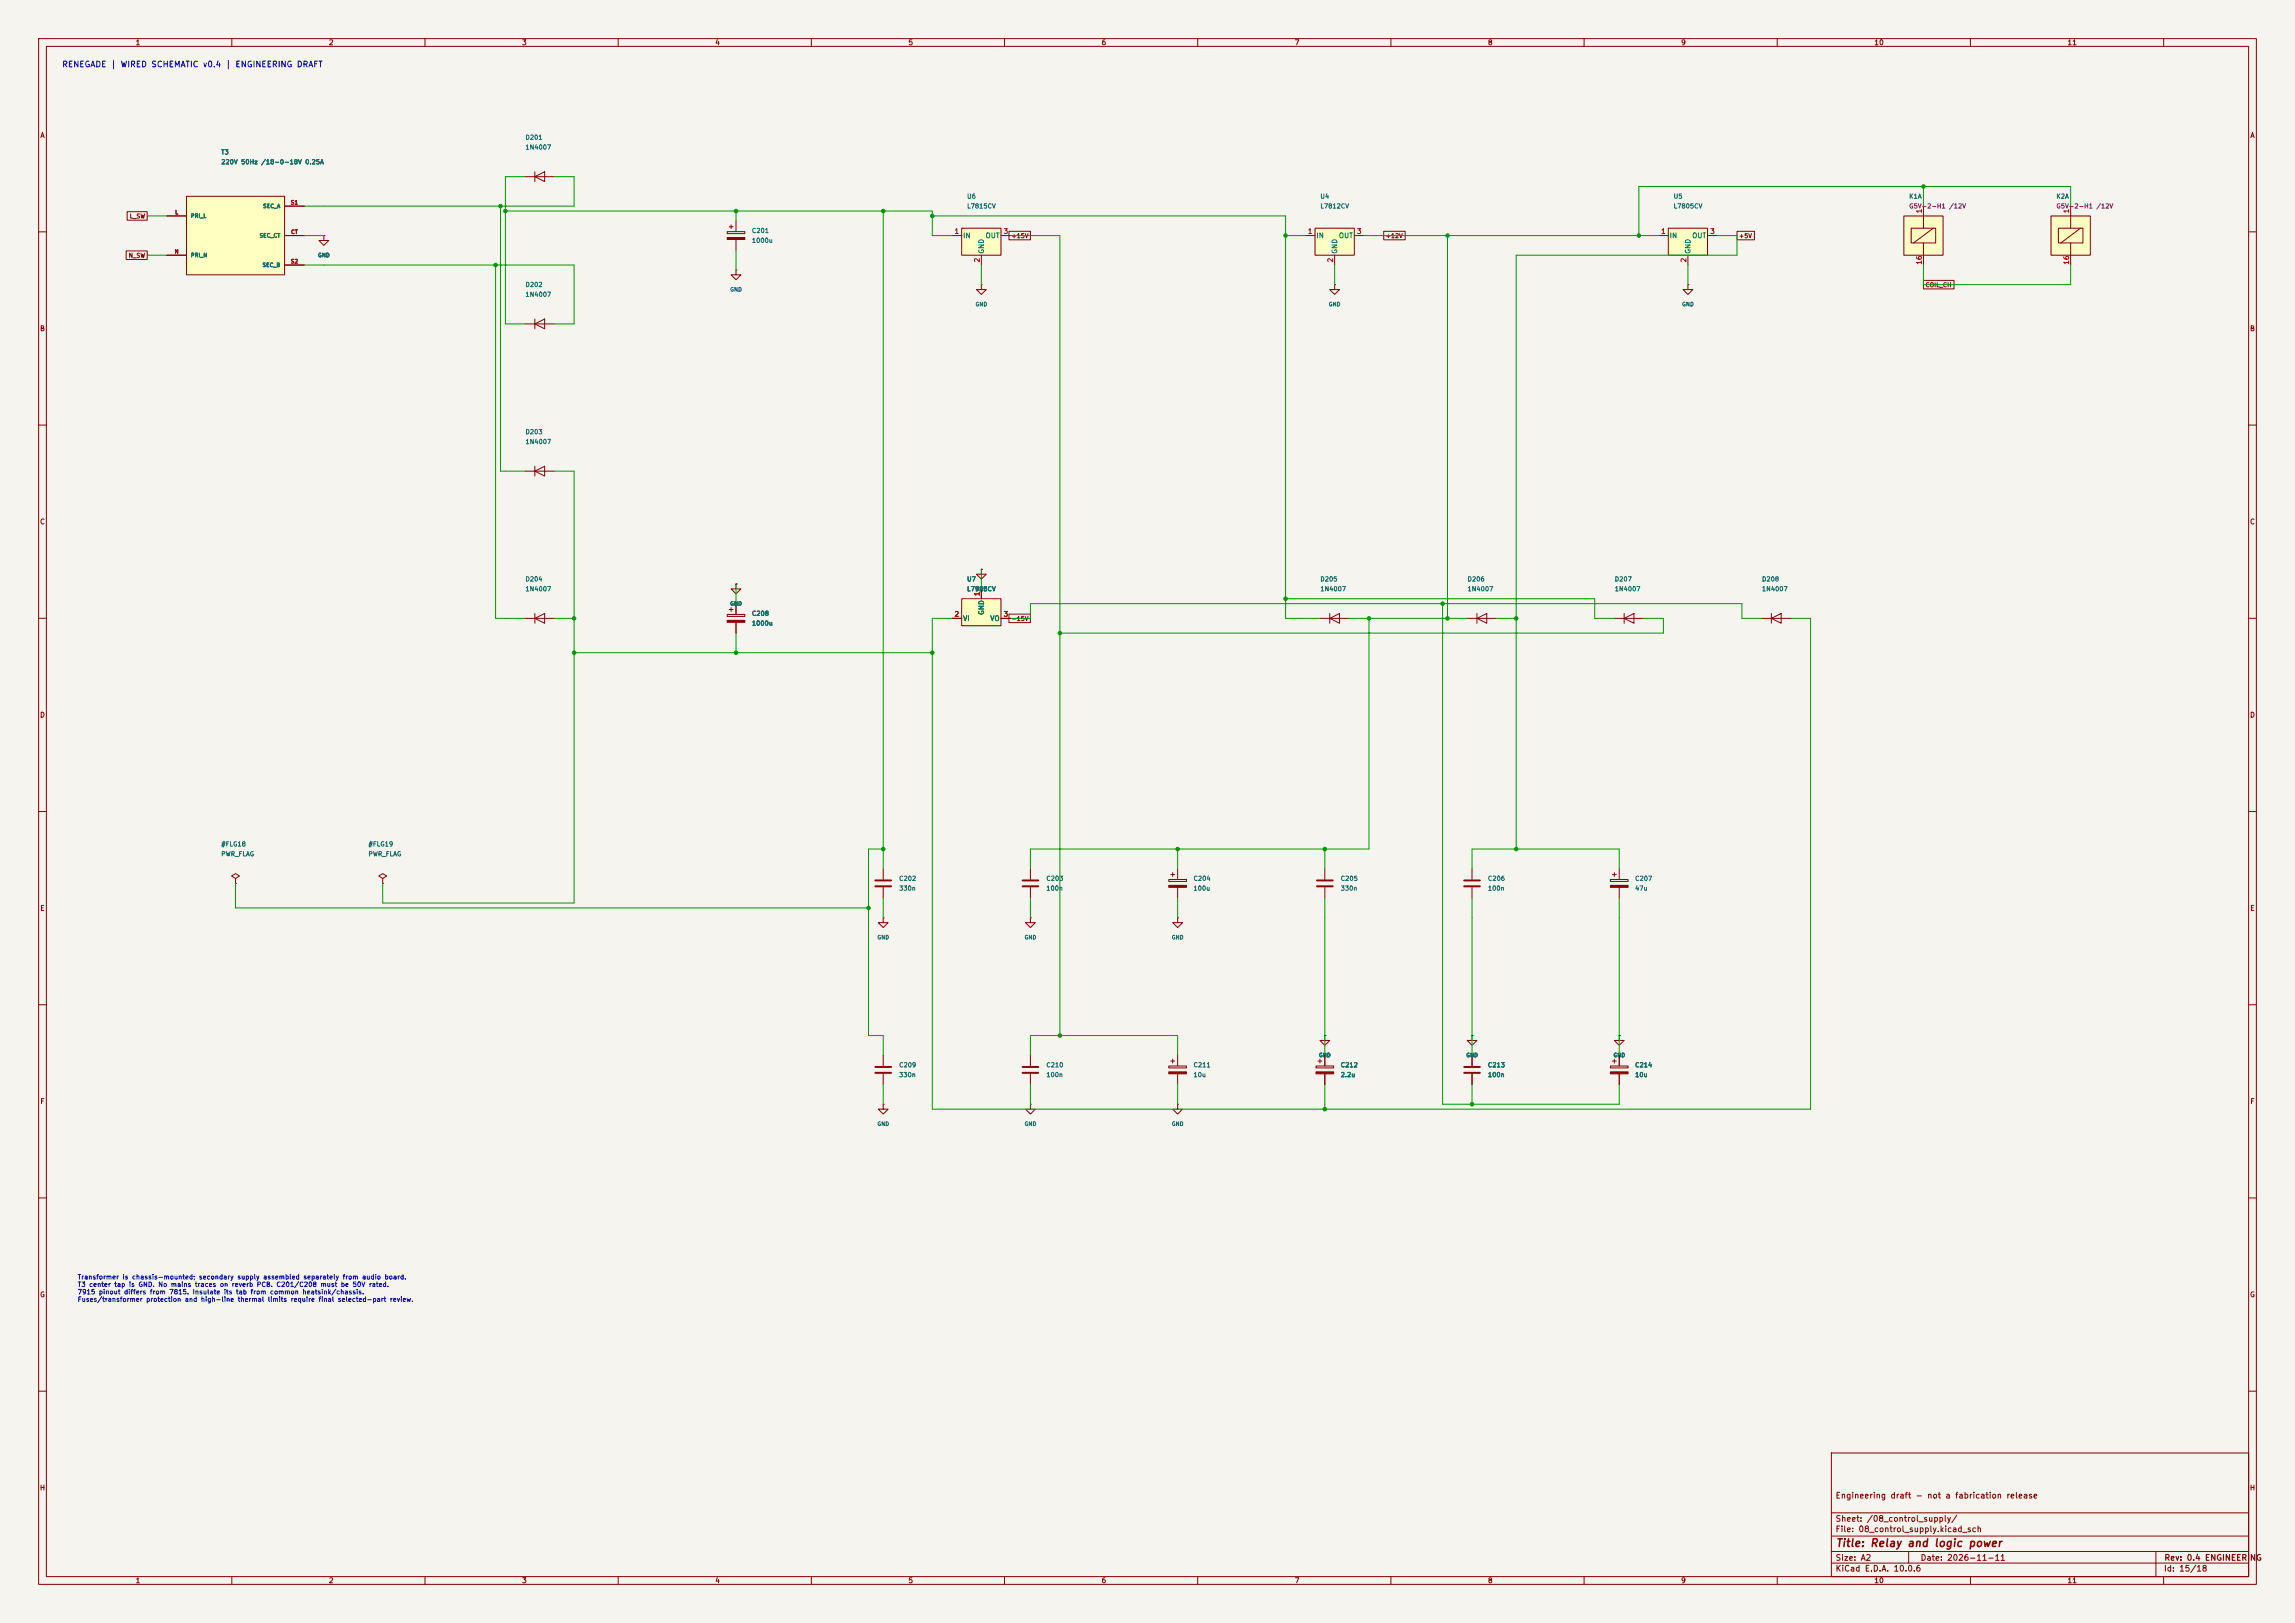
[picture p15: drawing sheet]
<svg xmlns="http://www.w3.org/2000/svg" width="594mm" height="420mm" viewBox="0 0 594 420" stroke-linecap="round" stroke-linejoin="round" font-family="sans-serif">
<defs><g id="words">
<text font-size="2" fill="#840000" x="475" y="400.8">Title: Relay and logic power</text>
<text font-size="1.5" fill="#0000c2" x="16" y="17.8">RENEGADE | WIRED SCHEMATIC v0.4 | ENGINEERING DRAFT</text>
<g font-size="1.5" fill="#840000">
<text x="475" y="388.1">Engineering draft - not a fabrication release</text>
<text x="475" y="394.1">Sheet: /08_control_supply/</text>
<text x="475" y="396.8">File: 08_control_supply.kicad_sch</text>
<text x="475" y="407">KiCad E.D.A. 10.0.6</text>
<text x="475" y="404.2">Size: A2</text>
<text x="497" y="404.2">Date: 2026-11-11</text>
<text x="560" y="407">Id: 15/18</text>
<text x="560.1" y="404.2">Rev: 0.4 ENGINEERING</text>
</g>
<g font-size="1.3" fill="#840000">
<text x="35" y="12">1</text>
<text x="85" y="12">2</text>
<text x="135" y="12">3</text>
<text x="185" y="12">4</text>
<text x="235" y="12">5</text>
<text x="285" y="12">6</text>
<text x="335" y="12">7</text>
<text x="385" y="12">8</text>
<text x="435" y="12">9</text>
<text x="485" y="12">10</text>
<text x="535" y="12">11</text>
<text x="10.3" y="36">A</text>
<text x="582.3" y="36">A</text>
<text x="10.2" y="86">B</text>
<text x="582.2" y="86">B</text>
<text x="10.2" y="136">C</text>
<text x="582.2" y="136">C</text>
<text x="10.2" y="186">D</text>
<text x="582.2" y="186">D</text>
<text x="10.3" y="236">E</text>
<text x="582.3" y="236">E</text>
<text x="10.3" y="286">F</text>
<text x="582.3" y="286">F</text>
<text x="10.2" y="336">G</text>
<text x="582.2" y="336">G</text>
<text x="10.2" y="386">H</text>
<text x="582.2" y="386">H</text>
<text x="35" y="410">1</text>
<text x="85" y="410">2</text>
<text x="135" y="410">3</text>
<text x="185" y="410">4</text>
<text x="235" y="410">5</text>
<text x="285" y="410">6</text>
<text x="335" y="410">7</text>
<text x="385" y="410">8</text>
<text x="435" y="410">9</text>
<text x="485" y="410">10</text>
<text x="535" y="410">11</text>
</g>
<g font-size="1.3" fill="#a90000">
<text x="497.7" y="55.3" transform="rotate(-90 497.7 55.3)">1</text>
<text x="535.8" y="55.3" transform="rotate(-90 535.8 55.3)">1</text>
<text x="246.9" y="60.8">1</text>
<text x="259.6" y="60.8">3</text>
<text x="338.4" y="60.8">1</text>
<text x="351.1" y="60.8">3</text>
<text x="429.8" y="60.8">1</text>
<text x="442.5" y="60.8">3</text>
<text x="253.9" y="68" transform="rotate(-90 253.9 68)">2</text>
<text x="345.3" y="68" transform="rotate(-90 345.3 68)">2</text>
<text x="436.7" y="68" transform="rotate(-90 436.7 68)">2</text>
<text x="497.7" y="68.6" transform="rotate(-90 497.7 68.6)">16</text>
<text x="535.8" y="68.6" transform="rotate(-90 535.8 68.6)">16</text>
<text x="253.9" y="154.4" transform="rotate(-90 253.9 154.4)">1</text>
<text x="246.9" y="159.9">2</text>
<text x="259.6" y="159.9">3</text>
</g>
<g font-size="1.3" fill="#006464">
<text x="249.1" y="61.9">IN</text>
<text x="255" y="65.8" transform="rotate(-90 255 65.8)">GND</text>
<text x="255" y="61.9">OUT</text>
<text x="340.6" y="61.9">IN</text>
<text x="346.4" y="65.8" transform="rotate(-90 346.4 65.8)">GND</text>
<text x="346.4" y="61.9">OUT</text>
<text x="432" y="61.9">IN</text>
<text x="437.8" y="65.8" transform="rotate(-90 437.8 65.8)">GND</text>
<text x="437.9" y="61.9">OUT</text>
<text x="249.1" y="161">VI</text>
<text x="255" y="159.3" transform="rotate(-90 255 159.3)">GND</text>
<text x="256.2" y="161">VO</text>
</g>
<g font-size="1.2" fill="#006464">
<text x="57.1" y="40.2">T3</text>
<text x="135.9" y="36.4">D201</text>
<text x="135.9" y="39">1N4007</text>
<text x="57.1" y="42.8">220V 50Hz /18-0-18V 0.25A</text>
<text x="250.2" y="51.7">U6</text>
<text x="341.6" y="51.7">U4</text>
<text x="433.1" y="51.7">U5</text>
<text x="494" y="51.7">K1A</text>
<text x="532.1" y="51.7">K2A</text>
<text x="250.2" y="54.2">L7815CV</text>
<text x="341.6" y="54.2">L7812CV</text>
<text x="433.1" y="54.2">L7805CV</text>
<text x="194.5" y="60.6">C201</text>
<text x="194.5" y="63.1">1000u</text>
<text x="135.9" y="74.5">D202</text>
<text x="135.9" y="77.1">1N4007</text>
<text x="135.9" y="112.6">D203</text>
<text x="135.9" y="115.2">1N4007</text>
<text x="135.9" y="150.7">D204</text>
<text x="135.9" y="153.3">1N4007</text>
<text x="250.2" y="150.7">U7</text>
<text x="250.2" y="153.3">L7915CV</text>
<text x="341.6" y="150.7">D205</text>
<text x="341.6" y="153.3">1N4007</text>
<text x="379.7" y="150.7">D206</text>
<text x="379.7" y="153.3">1N4007</text>
<text x="417.8" y="150.7">D207</text>
<text x="417.8" y="153.3">1N4007</text>
<text x="455.9" y="150.7">D208</text>
<text x="455.9" y="153.3">1N4007</text>
<text x="194.5" y="159.6">C208</text>
<text x="194.5" y="162.2">1000u</text>
<text x="57.1" y="219.3">#FLG18</text>
<text x="57.1" y="221.9">PWR_FLAG</text>
<text x="95.2" y="219.3">#FLG19</text>
<text x="95.2" y="221.9">PWR_FLAG</text>
<text x="232.6" y="228.2">C202</text>
<text x="232.6" y="230.7">330n</text>
<text x="270.7" y="228.2">C203</text>
<text x="270.7" y="230.7">100n</text>
<text x="308.8" y="228.2">C204</text>
<text x="308.8" y="230.7">100u</text>
<text x="346.9" y="228.2">C205</text>
<text x="346.9" y="230.7">330n</text>
<text x="385" y="228.2">C206</text>
<text x="385" y="230.7">100n</text>
<text x="423.1" y="228.2">C207</text>
<text x="423.1" y="230.7">47u</text>
<text x="232.6" y="276.5">C209</text>
<text x="232.6" y="279">330n</text>
<text x="270.7" y="276.5">C210</text>
<text x="270.7" y="279">100n</text>
<text x="308.8" y="276.5">C211</text>
<text x="308.8" y="279">10u</text>
<text x="346.9" y="276.5">C212</text>
<text x="346.9" y="279">2.2u</text>
<text x="385" y="276.5">C213</text>
<text x="385" y="279">100n</text>
<text x="423.1" y="276.5">C214</text>
<text x="423.1" y="279">10u</text>
</g>
<g font-size="1.2" fill="#840084">
<text x="494" y="54.2">G5V-2-H1 /12V</text>
<text x="532.1" y="54.2">G5V-2-H1 /12V</text>
</g>
<g font-size="1.2" fill="#0000c2">
<text x="20" y="331.4">Transformer is chassis-mounted; secondary supply assembled separately from audio board.</text>
<text x="20" y="333.3">T3 center tap is GND. No mains traces on reverb PCB. C201/C208 must be 50V rated.</text>
<text x="20" y="335.2">7915 pinout differs from 7815. Insulate its tab from common heatsink/chassis.</text>
<text x="20" y="337.2">Fuses/transformer protection and high-line thermal limits require final selected-part review.</text>
</g>
<g font-size="1.1" fill="#840000">
<text x="33.4" y="56.8">L_SW</text>
<text x="261.7" y="61.9">+15V</text>
<text x="358.5" y="61.9">+12V</text>
<text x="450" y="61.9">+5V</text>
<text x="33.2" y="67">N_SW</text>
<text x="498.2" y="74.6">COIL_CH</text>
<text x="261.7" y="160.9">-15V</text>
</g>
<g font-size="1" fill="#a90000">
<text x="75.1" y="53.2">S1</text>
<text x="45.2" y="55.7">L</text>
<text x="45.1" y="65.9">N</text>
<text x="75.2" y="60.8">CT</text>
<text x="75.1" y="68.4">S2</text>
</g>
<g font-size="1" fill="#006464">
<text x="49.3" y="56.6">PRI_L</text>
<text x="68" y="54.1">SEC_A</text>
<text x="67.1" y="61.7">SEC_CT</text>
<text x="49.3" y="66.8">PRI_N</text>
<text x="67.8" y="69.3">SEC_B</text>
<text x="82.2" y="66.8">GND</text>
<text x="188.9" y="75.7">GND</text>
<text x="252.4" y="79.5">GND</text>
<text x="343.8" y="79.5">GND</text>
<text x="435.3" y="79.5">GND</text>
<text x="252.4" y="153.2">GND</text>
<text x="188.9" y="157">GND</text>
<text x="227" y="243.3">GND</text>
<text x="265.1" y="243.3">GND</text>
<text x="303.2" y="243.3">GND</text>
<text x="341.3" y="273.8">GND</text>
<text x="379.4" y="273.8">GND</text>
<text x="417.5" y="273.8">GND</text>
<text x="227" y="291.6">GND</text>
<text x="265.1" y="291.6">GND</text>
<text x="303.2" y="291.6">GND</text>
</g>
</g></defs>
<path d="M0 0h594v420h-594z" fill="#f5f4ef" stroke="#f5f4ef" stroke-width=".26"/>
<g fill="none" stroke="#840000" stroke-width=".26">
<path d="M10 10h574v400h-574zM12 12h570v396h-570zM60 10v2M110 10v2M160 10v2M210 10v2M260 10v2M310 10v2M360 10v2M410 10v2M460 10v2M510 10v2"/>
<path d="M560 10v2M10 60h2M582 60h2M10 110h2M582 110h2M10 160h2M582 160h2M10 210h2M582 210h2M10 260h2M582 260h2M10 310h2"/>
<path d="M582 310h2M10 360h2M474 376h108v32h-108zM582 360h2M474 397.5h108M474 391.5h108M60 408v2M110 408v2M160 408v2M210 408v2M260 408v2M310 408v2"/>
<path d="M360 408v2M410 408v2M460 408v2M474 404.5h108M474 401.5h108M494 401.5v3M510 408v2M558 401.5v6.5M560 408v2"/>
</g>
<path d="M48.3 50.8h25.4v20.3h-25.4z" fill="#ffffc2"/>
<g fill="none" stroke="#840000" stroke-width=".26">
<path d="M43.2 55.9h5.1M48.3 50.8h25.4v20.3h-25.4zM73.7 53.3h5M135.9 45.7h7.6M138.4 45.7l2.6-1.2v2.5zM138.4 44.5v2.5M188.2 59.9h4.6v.6h-4.6zM188.7 58.7h1M189.2 58.2v1M190.5 57.2v2.7M43.2 66h5.1M73.7 61h5"/>
<path d="M73.7 68.6h5M190.5 69.9v1.2h1.3l-1.3 1.3-1.3-1.3h1.3M190.5 69.9h.1M190.5 62v2.8M135.9 121.9h7.6M138.4 121.9l2.6-1.2v2.5zM138.4 120.7v2.5M138.4 158.8v2.5M188.2 159h4.6v.5h-4.6zM188.7 157.7h1M189.2 157.2v1M190.5 151.1v1.3h1.3l-1.3 1.3-1.3-1.3h1.3"/>
<path d="M190.5 151.1h.1M190.5 156.2v2.8M382.3 158.8v2.5M420.4 158.8v2.5M458.5 158.8v2.5M135.9 160h7.6M138.4 160l2.6-1.2v2.5zM190.5 161v2.8M379.7 160h7.6M382.3 160l2.5-1.2v2.5zM417.8 160h7.6M420.4 160l2.5-1.2v2.5z"/>
<path d="M455.9 160h7.6M458.5 160l2.5-1.2v2.5zM61 227.3l1-.6-1-.6-1.1 .6 1.1 .6v1.3M61 228.6h.1M99.1 227.3l1-.6-1-.6-1.1 .6 1.1 .6v1.3M99.1 228.6h.1M228.6 237.5v1.3h1.3l-1.3 1.2-1.3-1.2h1.3M228.6 237.5h.1M228.6 224.8v2.8M228.6 229.6v2.8M266.7 237.5v1.3h1.3l-1.3 1.2-1.3-1.2h1.3M266.7 237.5h.1"/>
<path d="M266.7 224.8v2.8M266.7 229.6v2.8M302.5 227.6h4.6v.5h-4.6zM303 226.3h1M303.5 225.8v1M304.8 237.5v1.3h1.3l-1.3 1.2-1.3-1.2h1.3M304.8 237.5h.1M304.8 224.8v2.8M304.8 229.6v2.8M342.9 224.8v2.8M342.9 229.6v2.8M381 224.8v2.8"/>
<path d="M381 229.6v2.8M416.8 227.6h4.6v.5h-4.6zM417.3 226.3h1M417.8 225.8v1M419.1 224.8v2.8M419.1 229.6v2.8M228.6 273.1v2.7M228.6 277.9v2.8M266.7 273.1v2.7M266.7 277.9v2.8M302.5 275.8h4.6v.6h-4.6zM303 274.6h1"/>
<path d="M303.5 274.1v1M304.8 273.1v2.7M304.8 277.9v2.8M340.6 275.8h4.6v.6h-4.6zM341.1 274.6h1M341.6 274.1v1M342.9 268v1.2h1.3l-1.3 1.3-1.3-1.3h1.3M342.9 268h.1M342.9 273.1v2.7M342.9 277.9v2.8M381 268v1.2h1.3l-1.3 1.3-1.3-1.3h1.3M381 268h.1"/>
<path d="M381 273.1v2.7M381 277.9v2.8M416.8 275.8h4.6v.6h-4.6zM417.3 274.6h1M417.8 274.1v1M419.1 268v1.2h1.3l-1.3 1.3-1.3-1.3h1.3M419.1 268h.1M419.1 273.1v2.7M419.1 277.9v2.8M228.6 285.8v1.2h1.3l-1.3 1.3-1.3-1.3h1.3M228.6 285.8h.1M266.7 285.8v1.2h1.3l-1.3 1.3-1.3-1.3h1.3"/>
<path d="M266.7 285.8h.1M304.8 285.8v1.2h1.3l-1.3 1.3-1.3-1.3h1.3M304.8 285.8h.1"/>
</g>
<g fill="#840000" stroke="#840000" stroke-width=".26">
<path d="M416.8 229.1h4.6v.5h-4.6z"/>
<path d="M416.8 277.4h4.6v.5h-4.6z"/>
<path d="M340.6 277.4h4.6v.5h-4.6z"/>
<path d="M302.5 277.4h4.6v.5h-4.6z"/>
<path d="M302.5 229.1h4.6v.5h-4.6z"/>
<path d="M188.2 160.5h4.6v.5h-4.6z"/>
<path d="M188.2 61.5h4.6v.5h-4.6z"/>
</g>
<g fill="none" stroke="#840000" stroke-width=".51">
<path d="M226.6 227.8h4M226.6 229.4h4M264.7 227.8h4M264.7 229.4h4M340.9 227.8h4M340.9 229.4h4M379 227.8h4M379 229.4h4M226.6 276.1h4M226.6 277.6h4M264.7 276.1h4M264.7 277.6h4"/>
<path d="M379 276.1h4M379 277.6h4"/>
</g>
<path d="M530.9 55.9h10.1v10.1h-10.1z" fill="#ffffc2"/>
<path d="M530.9 55.9h10.1v10.1h-10.1zM532.8 59.1h6.3v3.8h-6.3zM535.9 53.3v5.8M538.5 59.1l-5.1 3.8M535.9 62.9v5.7" fill="none" stroke="#840000" stroke-width=".26"/>
<path d="M431.8 59.1h10.2v6.9h-10.2z" fill="#ffffc2"/>
<path d="M431.8 59.1h10.2v6.9h-10.2zM429.3 61h2.5M436.9 73.7v1.2h1.2l-1.2 1.3-1.3-1.3h1.3M436.9 73.7h.1M436.9 66v2.6M442 61h2.5" fill="none" stroke="#840000" stroke-width=".26"/>
<path d="M492.8 55.9h10.1v10.1h-10.1z" fill="#ffffc2"/>
<path d="M492.8 55.9h10.1v10.1h-10.1zM494.7 59.1h6.3v3.8h-6.3zM497.8 53.3v5.8M500.4 59.1l-5.1 3.8M345.4 73.7v1.2h1.3l-1.3 1.3-1.2-1.3h1.2M345.4 73.7h.1M497.8 62.9v5.7M135.9 83.8h7.6M138.4 83.8l2.6-1.2v2.5zM138.4 82.6v2.5" fill="none" stroke="#840000" stroke-width=".26"/>
<path d="M340.4 59.1h10.1v6.9h-10.1z" fill="#ffffc2"/>
<path d="M340.4 59.1h10.1v6.9h-10.1zM83.8 61v1.2h1.3l-1.3 1.3-1.3-1.3h1.3M83.8 61h.1M337.8 61h2.6M345.4 66v2.6M350.5 61h2.6M254 147.3v1.3h1.3l-1.3 1.3-1.3-1.3h1.3M254 147.3h.1" fill="none" stroke="#840000" stroke-width=".26"/>
<path d="M248.9 154.9h10.2v7h-10.2z" fill="#ffffc2"/>
<path d="M254 73.7v1.2h1.3l-1.3 1.3-1.3-1.3h1.3M254 73.7h.1M248.9 154.9h10.2v7h-10.2zM254 152.4v2.5M344.2 158.8v2.5M246.4 160h2.5M259.1 160h2.5M341.6 160h7.6M344.2 160l2.5-1.2v2.5z" fill="none" stroke="#840000" stroke-width=".26"/>
<path d="M248.9 59.1h10.2v6.9h-10.2z" fill="#ffffc2"/>
<g fill="none" stroke="#840000" stroke-width=".26">
<path d="M32.9 54.8h5.2v2.2h-5.2zM43.2 55.9h5.1M73.7 53.3h5M248.9 59.1h10.2v6.9h-10.2zM261.1 59.9h5.6v2.2h-5.6zM358.1 59.9h5.6v2.2h-5.6zM449.6 59.9h4.5v2.2h-4.5zM32.6 64.9h5.5v2.2h-5.5zM43.2 66h5.1M73.7 61h5M73.7 68.6h5M83.8 61h.1"/>
<path d="M246.4 61h2.5M254 66v2.6M259.1 61h2.5M497.8 72.6h8v2.2h-8zM190.5 151.1h.1M190.5 156.2v2.8M254 147.3h.1M254 152.4v2.5M261.1 158.9h5.6v2.2h-5.6zM190.5 161v2.8M246.4 160h2.5M259.1 160h2.5"/>
<path d="M342.9 268h.1M342.9 273.1v2.7M342.9 277.9v2.8M381 268h.1M381 273.1v2.7M381 277.9v2.8M419.1 268h.1M419.1 273.1v2.7M419.1 277.9v2.8"/>
</g>
<g fill="none" stroke="#009600" stroke-width=".26">
<path d="M38.1 55.9h5.1M129.5 53.3v68.6h6.4M130.8 53.3h.1M130.8 54.6h110.5v6.4h5.1M135.9 45.7h-5.1v38.1h5.1M143.5 45.7h5.1v7.6h-69.9M190.5 54.6v2.6M228.6 54.6v170.2M241.3 55.9h91.4v104.1h8.9M497.8 48.3v5M535.9 53.3v-5h-111.7v12.7M38.1 66h5.1"/>
<path d="M78.7 61h5.1M78.7 68.6h69.9v15.2h-5.1M128.3 68.6v91.4h7.6M129.5 68.6h.1M130.8 68.6h.1M190.5 64.8v5.1M254 68.6v5.1M261.6 61h12.7v207M332.7 61h5.1M345.4 68.6v5.1M353.1 61h76.2M374.6 61v99"/>
<path d="M436.9 68.6v5.1M444.5 61h5.1v5h-57.2v153.7M497.8 68.6v5.1h38.1v-5.1M143.5 121.9h5.1v111.8h-49.5v-5.1M190.5 151.1v5.1M254 147.3v5.1M274.3 156.2h.1M332.7 156.2h.1M332.7 154.9h80v5.1h5.1M373.4 156.2v129.6h45.7v-5.1M374.6 154.9h.1M374.6 156.2h.1"/>
<path d="M392.4 154.9h.1M392.4 156.2h.1M412.7 156.2h.1M143.5 160h5.1M148.6 168.9h92.7M190.5 163.8v5.1M228.6 168.9h.1M246.4 160h-5.1v127h227.3v-127h-5.1M261.6 160h5.1v-3.8h184.1v3.8h5.1M349.2 160h30.5M354.3 163.8h.1M354.3 160v59.7h-87.6v5.1"/>
<path d="M373.4 163.8h.1M373.4 160h.1M387.3 160h5.1M392.4 163.8h.1M425.4 160h5.1v3.8h-156.2M228.6 219.7h-3.8v48.3h3.8v5.1M274.3 219.7h.1M304.8 219.7v5.1M342.9 219.7v5.1M61 228.6v6.4h163.8M228.6 232.4v5.1M266.7 232.4v5.1"/>
<path d="M304.8 232.4v5.1M342.9 232.4v40.7M381 224.8v-5.1h38.1v5.1M381 232.4v40.7M419.1 232.4v40.7M266.7 273.1v-5.1h38.1v5.1M228.6 280.7v5.1M266.7 280.7v5.1M304.8 280.7v5.1M342.9 280.7v6.3M381 280.7v5.1"/>
</g>
<g fill="#009600" stroke="#009600" stroke-width=".26">
<circle cx="374.7" cy="154.9" r=".08"/>
<circle cx="392.4" cy="154.9" r=".08"/>
<circle cx="354.3" cy="163.8" r=".08"/>
<circle cx="373.4" cy="163.8" r=".08"/>
<circle cx="392.4" cy="163.8" r=".08"/>
<circle cx="228.6" cy="168.9" r=".08"/>
<circle cx="129.5" cy="68.6" r=".08"/>
<circle cx="130.8" cy="68.6" r=".08"/>
<circle cx="274.3" cy="219.7" r=".08"/>
<circle cx="373.4" cy="160" r=".08"/>
<circle cx="374.7" cy="156.2" r=".08"/>
<circle cx="392.4" cy="156.2" r=".08"/>
<circle cx="412.8" cy="156.2" r=".08"/>
<circle cx="274.3" cy="156.2" r=".08"/>
<circle cx="332.7" cy="156.2" r=".08"/>
<circle cx="130.8" cy="53.3" r=".08"/>
<circle cx="228.6" cy="219.7" r=".46"/>
<circle cx="241.3" cy="168.9" r=".46"/>
<circle cx="274.3" cy="163.8" r=".46"/>
<circle cx="224.8" cy="235" r=".46"/>
<circle cx="274.3" cy="268" r=".46"/>
<circle cx="130.8" cy="54.6" r=".46"/>
<circle cx="129.5" cy="53.3" r=".46"/>
<circle cx="128.3" cy="68.6" r=".46"/>
<circle cx="332.7" cy="61" r=".46"/>
<circle cx="392.4" cy="160" r=".46"/>
<circle cx="374.6" cy="61" r=".46"/>
<circle cx="424.2" cy="61" r=".46"/>
<circle cx="497.8" cy="48.3" r=".46"/>
<circle cx="190.5" cy="54.6" r=".46"/>
<circle cx="228.6" cy="54.6" r=".46"/>
<circle cx="148.6" cy="168.9" r=".46"/>
<circle cx="148.6" cy="160" r=".46"/>
<circle cx="241.3" cy="55.9" r=".46"/>
<circle cx="190.5" cy="168.9" r=".46"/>
<circle cx="381" cy="285.8" r=".46"/>
<circle cx="342.9" cy="287" r=".46"/>
<circle cx="392.4" cy="219.7" r=".46"/>
<circle cx="304.8" cy="219.7" r=".46"/>
<circle cx="342.9" cy="219.7" r=".46"/>
<circle cx="332.7" cy="154.9" r=".46"/>
<circle cx="354.3" cy="160" r=".46"/>
<circle cx="373.4" cy="156.2" r=".46"/>
<circle cx="374.6" cy="160" r=".46"/>
</g>
<use href="#words"/>
</svg>
